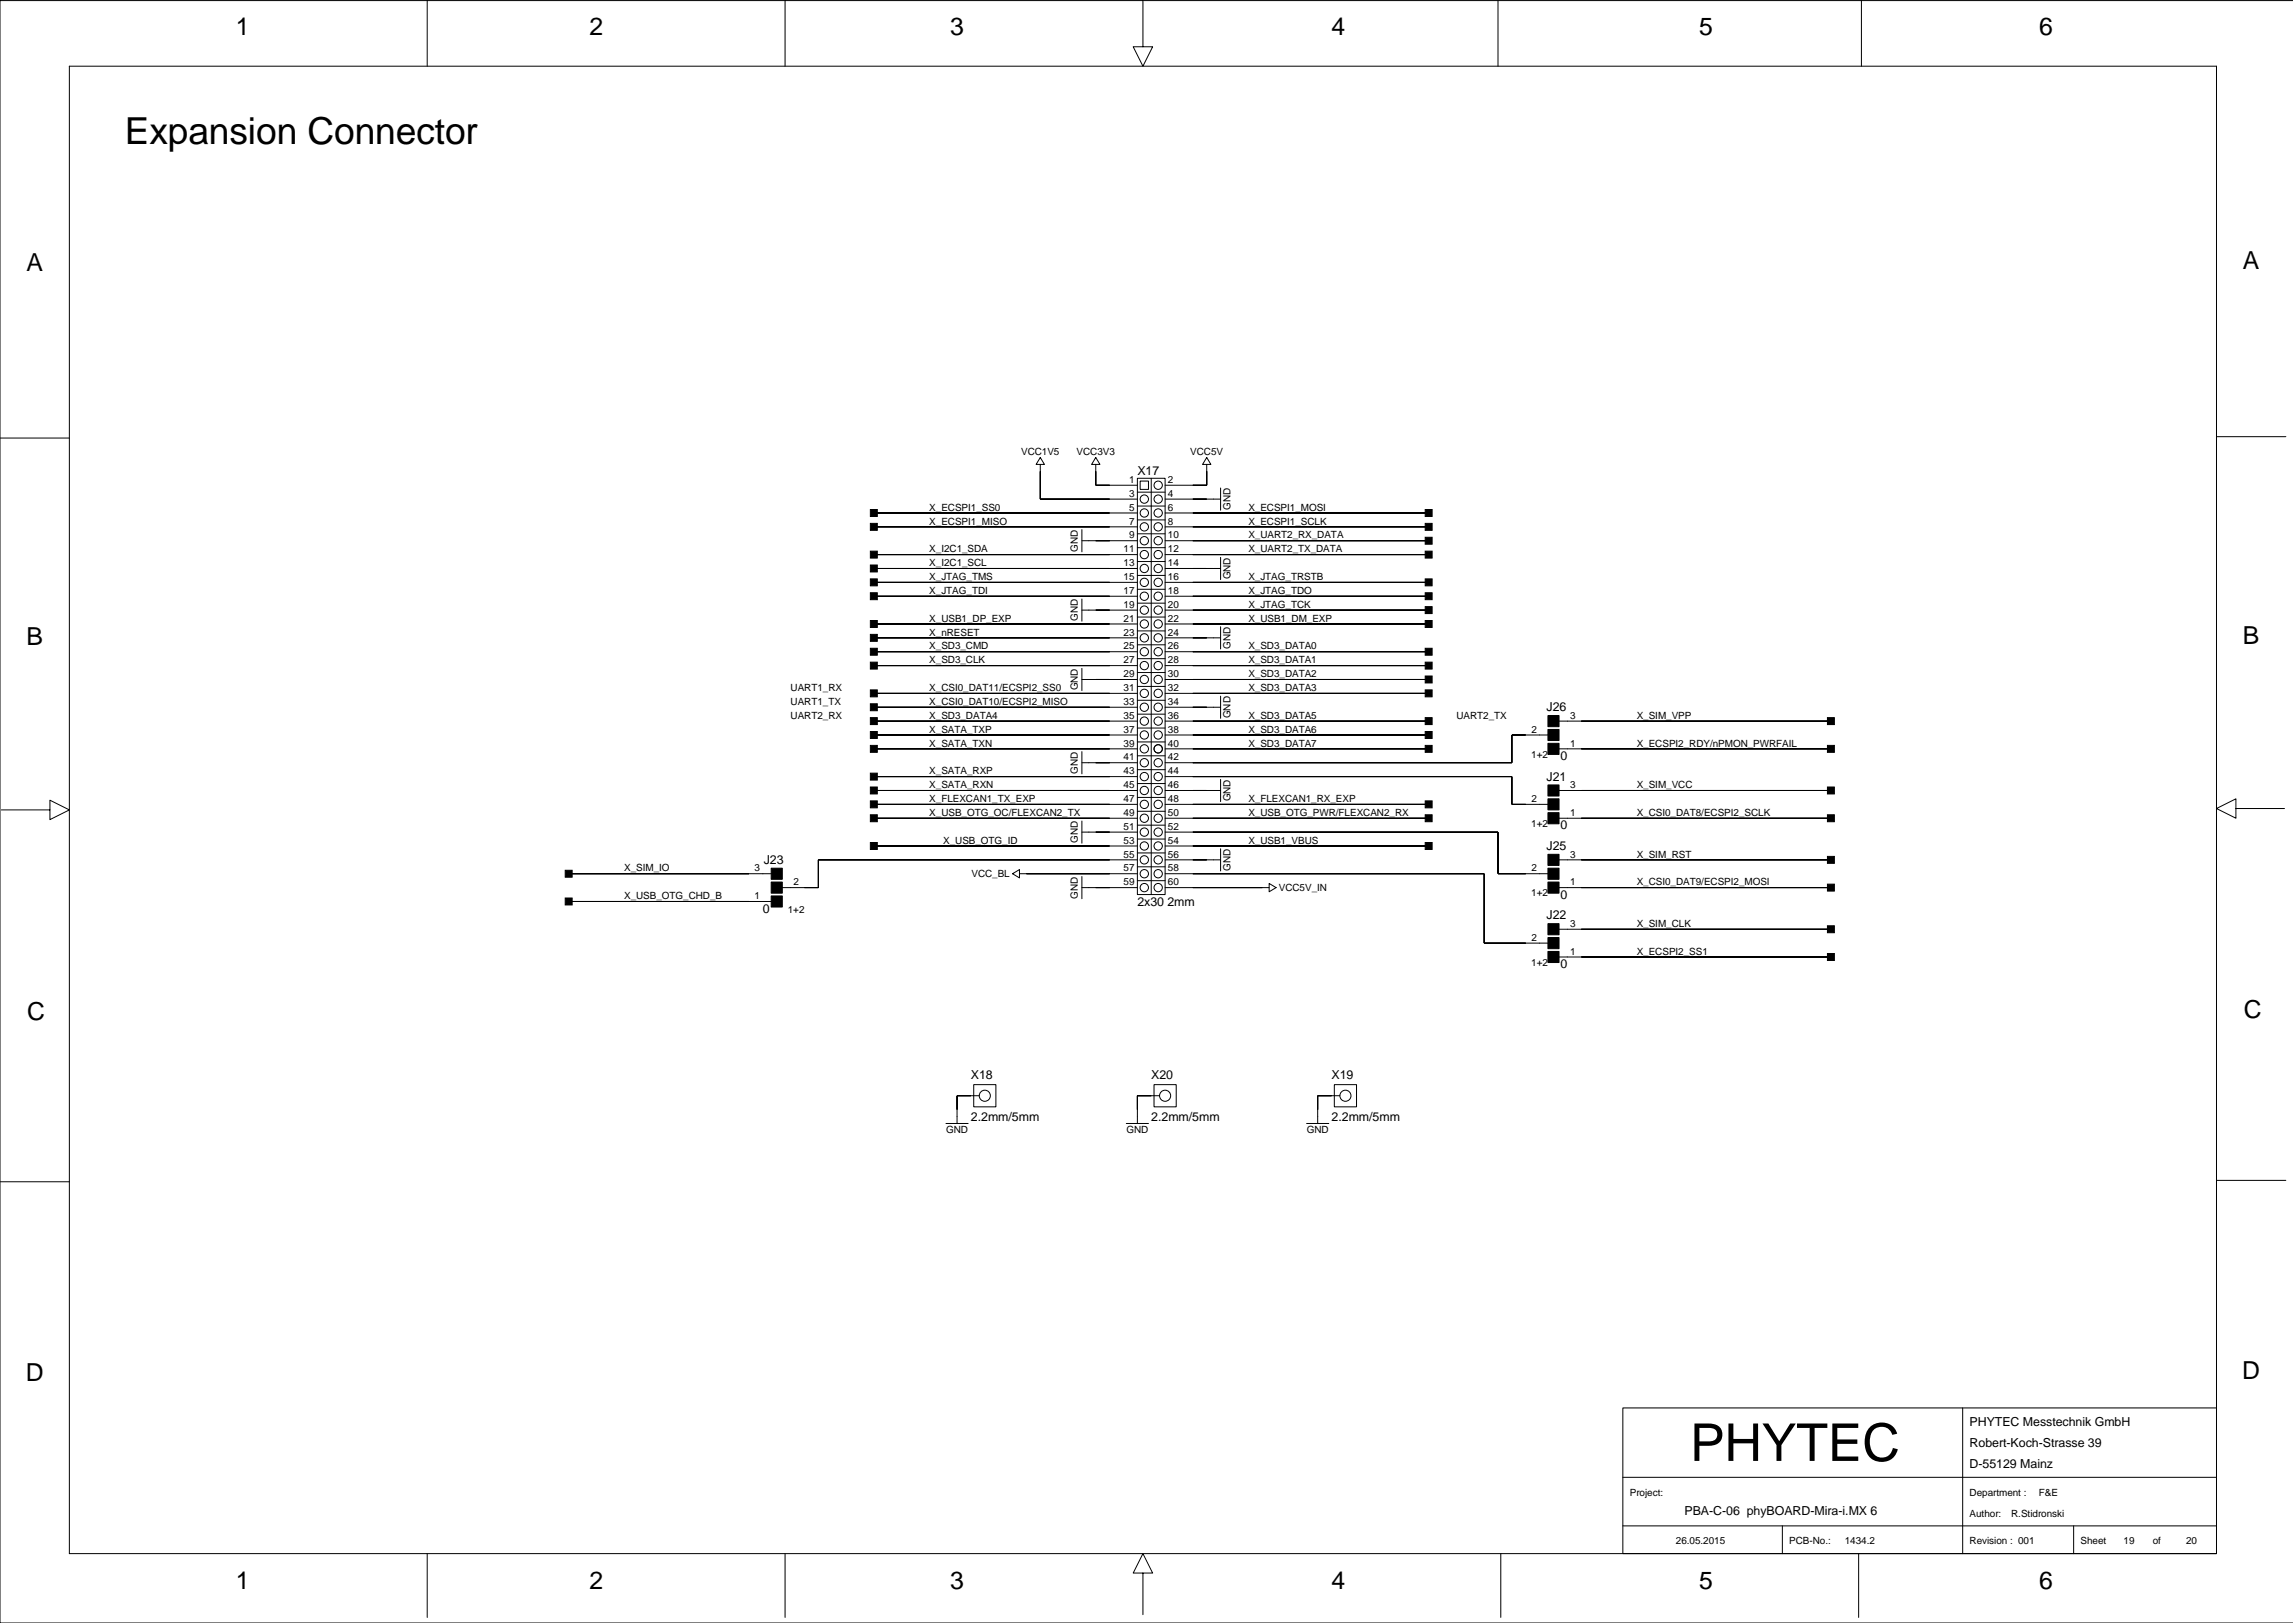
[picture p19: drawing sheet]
<svg xmlns="http://www.w3.org/2000/svg" width="420mm" height="297mm" viewBox="0 0 420 297" stroke-linecap="round" stroke-linejoin="round" font-family="sans-serif">
<defs><g id="words">
<text font-size="9.5" x="309.4" y="267.4">PHYTEC</text>
<text font-size="6.8" x="22.9" y="26.3">Expansion Connector</text>
<g font-size="4.5">
<text x="43.2" y="6.4">1</text>
<text x="107.9" y="6.4">2</text>
<text x="174" y="6.4">3</text>
<text x="243.8" y="6.4">4</text>
<text x="311.1" y="6.4">5</text>
<text x="373.3" y="6.4">6</text>
<text x="4.8" y="49.5">A</text>
<text x="410.6" y="49.3">A</text>
<text x="4.8" y="118.1">B</text>
<text x="410.6" y="117.8">B</text>
<text x="5" y="186.7">C</text>
<text x="410.8" y="186.4">C</text>
<text x="4.7" y="252.7">D</text>
<text x="410.5" y="252.4">D</text>
<text x="43.2" y="290.8">1</text>
<text x="107.9" y="290.8">2</text>
<text x="174" y="290.8">3</text>
<text x="243.8" y="290.8">4</text>
<text x="311.1" y="290.8">5</text>
<text x="373.3" y="290.8">6</text>
</g>
<g font-size="2.3">
<text x="208.2" y="87">X17</text>
<text x="283.1" y="130.2">J26</text>
<text x="283.1" y="142.9">J21</text>
<text x="285.7" y="139.1">0</text>
<text x="283.1" y="155.6">J25</text>
<text x="285.7" y="151.8">0</text>
<text x="139.8" y="158.1">J23</text>
<text x="139.7" y="167">0</text>
<text x="208.2" y="165.7">2x30 2mm</text>
<text x="285.7" y="164.5">0</text>
<text x="283.1" y="168.3">J22</text>
<text x="285.7" y="177.2">0</text>
<text x="177.8" y="197.5">X18</text>
<text x="210.8" y="197.5">X20</text>
<text x="243.8" y="197.5">X19</text>
<text x="177.8" y="205.1">2.2mm/5mm</text>
<text x="210.8" y="205.1">2.2mm/5mm</text>
<text x="243.8" y="205.1">2.2mm/5mm</text>
<text x="360.6" y="261">PHYTEC Messtechnik GmbH</text>
<text x="360.6" y="268.6">D-55129 Mainz</text>
<text x="360.6" y="264.8">Robert-Koch-Strasse 39</text>
<text x="308.4" y="277.2">PBA-C-06 phyBOARD-Mira-i.MX 6</text>
</g>
<g font-size="1.8">
<text x="186.9" y="83.3">VCC1V5</text>
<text x="197.1" y="83.3">VCC3V3</text>
<text x="217.9" y="83.3">VCC5V</text>
<text x="206.7" y="88.4">1</text>
<text x="213.8" y="88.4">2</text>
<text x="170.1" y="93.5">X_ECSPI1_SS0</text>
<text x="206.7" y="93.5">5</text>
<text x="206.7" y="90.9">3</text>
<text x="213.8" y="93.5">6</text>
<text x="213.8" y="90.9">4</text>
<text x="225.3" y="93.3" transform="rotate(-90 225.3 93.3)">GND</text>
<text x="228.5" y="93.5">X_ECSPI1_MOSI</text>
<text x="170.1" y="101.1">X_I2C1_SDA</text>
<text x="170.1" y="96">X_ECSPI1_MISO</text>
<text x="197.3" y="101" transform="rotate(-90 197.3 101)">GND</text>
<text x="205.7" y="101.1">11</text>
<text x="206.7" y="98.6">9</text>
<text x="206.7" y="96">7</text>
<text x="213.8" y="101.1">12</text>
<text x="213.8" y="98.6">10</text>
<text x="213.8" y="96">8</text>
<text x="228.5" y="101.1">X_UART2_TX_DATA</text>
<text x="228.5" y="98.6">X_UART2_RX_DATA</text>
<text x="228.5" y="96">X_ECSPI1_SCLK</text>
<text x="170.1" y="103.6">X_I2C1_SCL</text>
<text x="170.1" y="106.2">X_JTAG_TMS</text>
<text x="205.7" y="106.2">15</text>
<text x="205.7" y="103.6">13</text>
<text x="213.8" y="106.2">16</text>
<text x="213.8" y="103.6">14</text>
<text x="225.3" y="106" transform="rotate(-90 225.3 106)">GND</text>
<text x="228.5" y="106.2">X_JTAG_TRSTB</text>
<text x="170.1" y="113.8">X_USB1_DP_EXP</text>
<text x="170.1" y="108.7">X_JTAG_TDI</text>
<text x="197.3" y="113.7" transform="rotate(-90 197.3 113.7)">GND</text>
<text x="205.7" y="113.8">21</text>
<text x="205.7" y="111.2">19</text>
<text x="205.7" y="108.7">17</text>
<text x="213.8" y="113.8">22</text>
<text x="213.8" y="111.2">20</text>
<text x="213.8" y="108.7">18</text>
<text x="228.5" y="113.8">X_USB1_DM_EXP</text>
<text x="228.5" y="108.7">X_JTAG_TDO</text>
<text x="228.5" y="111.2">X_JTAG_TCK</text>
<text x="170.1" y="118.9">X_SD3_CMD</text>
<text x="170.1" y="116.3">X_nRESET</text>
<text x="205.7" y="118.9">25</text>
<text x="205.7" y="116.3">23</text>
<text x="213.8" y="118.9">26</text>
<text x="213.8" y="116.3">24</text>
<text x="225.3" y="118.7" transform="rotate(-90 225.3 118.7)">GND</text>
<text x="228.5" y="118.9">X_SD3_DATA0</text>
<text x="170.1" y="121.4">X_SD3_CLK</text>
<text x="205.7" y="123.9">29</text>
<text x="205.7" y="121.4">27</text>
<text x="213.8" y="123.9">30</text>
<text x="213.8" y="121.4">28</text>
<text x="228.5" y="123.9">X_SD3_DATA2</text>
<text x="228.5" y="121.4">X_SD3_DATA1</text>
<text x="144.7" y="126.5">UART1_RX</text>
<text x="144.7" y="129">UART1_TX</text>
<text x="144.7" y="131.6">UART2_RX</text>
<text x="170.1" y="126.5">X_CSI0_DAT11/ECSPI2_SS0</text>
<text x="170.1" y="129">X_CSI0_DAT10/ECSPI2_MISO</text>
<text x="170.1" y="131.6">X_SD3_DATA4</text>
<text x="197.3" y="126.4" transform="rotate(-90 197.3 126.4)">GND</text>
<text x="205.7" y="131.6">35</text>
<text x="205.7" y="129">33</text>
<text x="205.7" y="126.5">31</text>
<text x="213.8" y="131.6">36</text>
<text x="213.8" y="129">34</text>
<text x="213.8" y="126.5">32</text>
<text x="225.3" y="131.4" transform="rotate(-90 225.3 131.4)">GND</text>
<text x="228.5" y="126.5">X_SD3_DATA3</text>
<text x="228.5" y="131.6">X_SD3_DATA5</text>
<text x="266.6" y="131.6">UART2_TX</text>
<text x="287.5" y="131.6">3</text>
<text x="299.7" y="131.6">X_SIM_VPP</text>
<text x="170.1" y="134.1">X_SATA_TXP</text>
<text x="170.1" y="136.6">X_SATA_TXN</text>
<text x="205.7" y="136.6">39</text>
<text x="205.7" y="134.1">37</text>
<text x="213.8" y="136.6">40</text>
<text x="213.8" y="134.1">38</text>
<text x="228.5" y="136.6">X_SD3_DATA7</text>
<text x="228.5" y="134.1">X_SD3_DATA6</text>
<text x="280.4" y="134.1">2</text>
<text x="287.5" y="136.6">1</text>
<text x="299.7" y="136.6">X_ECSPI2_RDY/nPMON_PWRFAIL</text>
<text x="170.1" y="141.7">X_SATA_RXP</text>
<text x="197.3" y="141.6" transform="rotate(-90 197.3 141.6)">GND</text>
<text x="205.7" y="141.7">43</text>
<text x="205.7" y="139.2">41</text>
<text x="213.8" y="141.7">44</text>
<text x="213.8" y="139.2">42</text>
<text x="280.4" y="138.7">1+2</text>
<text x="170.1" y="149.3">X_USB_OTG_OC/FLEXCAN2_TX</text>
<text x="170.1" y="144.3">X_SATA_RXN</text>
<text x="170.1" y="146.8">X_FLEXCAN1_TX_EXP</text>
<text x="205.7" y="149.3">49</text>
<text x="205.7" y="146.8">47</text>
<text x="205.7" y="144.3">45</text>
<text x="213.8" y="149.3">50</text>
<text x="213.8" y="146.8">48</text>
<text x="213.8" y="144.3">46</text>
<text x="225.3" y="146.7" transform="rotate(-90 225.3 146.7)">GND</text>
<text x="228.5" y="149.3">X_USB_OTG_PWR/FLEXCAN2_RX</text>
<text x="228.5" y="146.8">X_FLEXCAN1_RX_EXP</text>
<text x="280.4" y="146.8">2</text>
<text x="287.5" y="144.3">3</text>
<text x="287.5" y="149.3">1</text>
<text x="299.7" y="149.3">X_CSI0_DAT8/ECSPI2_SCLK</text>
<text x="299.7" y="144.3">X_SIM_VCC</text>
<text x="172.7" y="154.4">X_USB_OTG_ID</text>
<text x="197.3" y="154.3" transform="rotate(-90 197.3 154.3)">GND</text>
<text x="205.7" y="154.4">53</text>
<text x="205.7" y="151.9">51</text>
<text x="213.8" y="154.4">54</text>
<text x="213.8" y="151.9">52</text>
<text x="228.5" y="154.4">X_USB1_VBUS</text>
<text x="280.4" y="151.4">1+2</text>
<text x="114.3" y="159.5">X_SIM_IO</text>
<text x="138.2" y="159.5">3</text>
<text x="177.9" y="160.5">VCC_BL</text>
<text x="205.7" y="159.5">57</text>
<text x="205.7" y="157">55</text>
<text x="213.8" y="159.5">58</text>
<text x="213.8" y="157">56</text>
<text x="225.3" y="159.4" transform="rotate(-90 225.3 159.4)">GND</text>
<text x="280.4" y="159.5">2</text>
<text x="287.5" y="157">3</text>
<text x="299.7" y="157">X_SIM_RST</text>
<text x="114.3" y="164.6">X_USB_OTG_CHD_B</text>
<text x="138.2" y="164.6">1</text>
<text x="144.2" y="167.1">1+2</text>
<text x="145.3" y="162">2</text>
<text x="197.3" y="164.5" transform="rotate(-90 197.3 164.5)">GND</text>
<text x="205.7" y="162">59</text>
<text x="213.8" y="162">60</text>
<text x="234.1" y="163">VCC5V_IN</text>
<text x="280.4" y="164.1">1+2</text>
<text x="287.5" y="162">1</text>
<text x="299.7" y="162">X_CSI0_DAT9/ECSPI2_MOSI</text>
<text x="280.4" y="172.2">2</text>
<text x="287.5" y="169.7">3</text>
<text x="299.7" y="169.7">X_SIM_CLK</text>
<text x="280.4" y="176.8">1+2</text>
<text x="287.5" y="174.7">1</text>
<text x="299.7" y="174.7">X_ECSPI2_SS1</text>
<text x="173.2" y="207.4">GND</text>
<text x="206.2" y="207.4">GND</text>
<text x="239.2" y="207.4">GND</text>
<text x="298.4" y="273.8">Project:</text>
<text x="360.6" y="273.8">Department :</text>
<text x="373.3" y="273.8">F&amp;E</text>
<text x="360.6" y="277.6">Author:</text>
<text x="368.2" y="277.6">R.Stidronski</text>
<text x="306.8" y="282.7">26.05.2015</text>
<text x="327.6" y="282.7">PCB-No.:</text>
<text x="337.7" y="282.7">1434.2</text>
<text x="360.6" y="282.7">Revision : 001</text>
<text x="380.9" y="282.7">Sheet</text>
<text x="388.8" y="282.7">19</text>
<text x="394.1" y="282.7">of</text>
<text x="400.2" y="282.7">20</text>
</g>
</g></defs>
<g fill="none" stroke="#000" stroke-width=".18">
<path d="M78.2 -.1v12.2M143.7 -.1v12.2M209.2 -.1v8.7h1.8l-1.8 3.5-1.7-3.5h1.7M274.3 -.1v12.2M340.8 -.1v12.2M419.9 .1h-419.9v296.9h419.9M405.8 79.9h12.7M0 80.2h12.7M160 93.9h48.2M160 96.4h48.2M190.5 83.7l.7 1.3h-1.5zM190.5 85v6.3h17.7"/>
<path d="M198.1 99h10.1M198.1 96.9v4.1M200.6 83.7l.8 1.3h-1.5zM200.6 85v3.8h7.6M208.2 87.5h5.1v76.2h-5.1zM208.2 92.6h5.1M208.2 97.7h5.1M208.2 90.1h5.1M208.2 95.2h5.1M208.7 88h1.6v1.6h-1.6zM210.8 87.5v76.2M213.3 91.3h10.2"/>
<path d="M213.3 93.9h48.3M213.3 96.4h48.3M213.3 99h48.3M220.9 83.7l.8 1.3h-1.5zM220.9 85v3.8h-7.6M223.5 89.3v4.1M160 101.5h48.2M160 104h48.2M160 106.6h48.2M160 109.1h48.2M160 114.2h48.2M160 116.7h48.2"/>
<path d="M160 119.3h48.2M198.1 111.7h10.1M198.1 109.6v4.1M208.2 100.2h5.1M208.2 102.8h5.1M208.2 105.3h5.1M208.2 107.9h5.1M208.2 110.4h5.1M208.2 112.9h5.1M208.2 115.5h5.1M208.2 118h5.1M213.3 101.5h48.3"/>
<path d="M213.3 104h10.2M213.3 106.6h48.3M213.3 109.1h48.3M213.3 111.7h48.3M213.3 114.2h48.3M213.3 116.7h10.2M213.3 119.3h48.3M223.5 102v4.1M223.5 114.7v4.1M160 121.8h48.2M160 126.9h48.2M160 129.4h48.2"/>
<path d="M160 132h48.2M160 134.5h48.2M160 137.1h48.2M198.1 124.4h10.1M198.1 139.6h10.1M198.1 122.3v4.1M198.1 137.6v4M208.2 138.3h5.1M208.2 128.2h5.1M208.2 120.5h5.1M208.2 123.1h5.1M208.2 125.6h5.1"/>
<path d="M208.2 130.7h5.1M208.2 133.2h5.1M208.2 135.8h5.1M213.3 121.8h48.3M213.3 124.4h48.3M213.3 126.9h48.3M213.3 129.4h10.2M213.3 132h48.3M213.3 134.5h48.3M213.3 137.1h48.3M223.5 127.4v4.1M283.4 134.5h-6.6v5.1h-63.5"/>
<path d="M285.4 132h49.8M285.4 137.1h49.8M.3 148.2h8.8v-1.7l3.6 1.7-3.6 1.8v-1.8M104.1 159.9h37.1M160 142.1h48.2M160 144.7h48.2M160 147.2h48.2M160 149.8h48.2M160 154.8h48.2M185.4 159.9l1.2-.8v1.6zM186.6 159.9h21.6M198.1 152.3h10.1"/>
<path d="M198.1 150.3v4M208.2 157.4h-58.4v5h-6.6M208.2 140.9h5.1M208.2 143.4h5.1M208.2 145.9h5.1M208.2 153.6h5.1M208.2 156.1h5.1M208.2 148.5h5.1M208.2 151h5.1M208.2 158.6h5.1M213.3 152.3h61v7.6h9.1M213.3 142.1h63.5v5.1h6.6"/>
<path d="M213.3 144.7h10.2M213.3 147.2h48.3M213.3 149.8h48.3M213.3 154.8h48.3M213.3 157.4h10.2M213.3 159.9h58.4v12.7h11.7M223.5 142.6v4.1M223.5 155.3v4.1M285.4 144.7h49.8M285.4 149.8h49.8M285.4 157.4h49.8M409.4 148v1.8l-3.6-1.8 3.6-1.8v1.8h8.8"/>
<path d="M104.1 165h37.1M198.1 162.4h10.1M198.1 160.4v4.1M208.2 161.2h5.1M213.3 162.4h19.1M232.4 161.7l1.2 .7-1.2 .8zM285.4 162.4h49.8M285.4 170.1h49.8M285.4 175.1h49.8M178.3 198.5h4v4.1h-4zM211.3 198.5h4v4.1h-4zM244.3 198.5h4.1v4.1h-4.1z"/>
<path d="M0 216.3h12.7M173.2 205.6h4.1M179.3 200.5h-4.1v5.1M206.2 205.6h4.1M212.3 200.5h-4.1v5.1M239.2 205.6h4.1M245.3 200.5h-4.1v5.1M405.8 216h12.7M297.1 257.7h108.7v26.6h-108.7zM359.3 257.7v26.6M297.1 279.3h108.7M297.1 270.4h108.7"/>
<path d="M326.3 279.3v5M379.6 279.3v5M78.2 284.3v11.7M143.7 284.3v11.7M209.2 287.9h1.8l-1.8-3.6-1.7 3.6h1.7v7.6M274.8 284.3v11.7M340.3 284.3v11.7M405.8 284.1v-272h-393.1v272.2h393.1"/>
<circle cx="209.5" cy="96.4" r=".76"/>
<circle cx="209.5" cy="99" r=".76"/>
<circle cx="209.5" cy="91.3" r=".76"/>
<circle cx="209.5" cy="93.9" r=".76"/>
<circle cx="212" cy="96.4" r=".76"/>
<circle cx="212" cy="88.8" r=".76"/>
<circle cx="212" cy="99" r=".76"/>
<circle cx="212" cy="91.3" r=".76"/>
<circle cx="212" cy="93.9" r=".76"/>
<circle cx="209.5" cy="106.6" r=".76"/>
<circle cx="209.5" cy="111.7" r=".76"/>
<circle cx="209.5" cy="116.7" r=".76"/>
<circle cx="209.5" cy="119.3" r=".76"/>
<circle cx="209.5" cy="104" r=".76"/>
<circle cx="209.5" cy="109.1" r=".76"/>
<circle cx="209.5" cy="101.5" r=".76"/>
<circle cx="209.5" cy="114.2" r=".76"/>
<circle cx="212" cy="106.6" r=".76"/>
<circle cx="212" cy="111.7" r=".76"/>
<circle cx="212" cy="116.7" r=".76"/>
<circle cx="212" cy="119.3" r=".76"/>
<circle cx="212" cy="104" r=".76"/>
<circle cx="212" cy="109.1" r=".76"/>
<circle cx="212" cy="101.5" r=".76"/>
<circle cx="212" cy="114.2" r=".76"/>
<circle cx="209.5" cy="134.5" r=".76"/>
<circle cx="209.5" cy="124.4" r=".76"/>
<circle cx="209.5" cy="139.6" r=".76"/>
<circle cx="209.5" cy="126.9" r=".76"/>
<circle cx="209.5" cy="132" r=".76"/>
<circle cx="209.5" cy="129.4" r=".76"/>
<circle cx="209.5" cy="121.8" r=".76"/>
<circle cx="209.5" cy="137.1" r=".76"/>
<circle cx="212" cy="134.5" r=".76"/>
<circle cx="212" cy="124.4" r=".76"/>
<circle cx="212" cy="132" r=".76"/>
<circle cx="212" cy="126.9" r=".76"/>
<circle cx="212" cy="139.6" r=".76"/>
<circle cx="212" cy="129.4" r=".76"/>
<circle cx="212" cy="137.1" r=".76"/>
<circle cx="212" cy="121.8" r=".76"/>
<circle cx="209.5" cy="142.1" r=".76"/>
<circle cx="209.5" cy="159.9" r=".76"/>
<circle cx="209.5" cy="152.3" r=".76"/>
<circle cx="209.5" cy="147.2" r=".76"/>
<circle cx="209.5" cy="154.8" r=".76"/>
<circle cx="209.5" cy="157.4" r=".76"/>
<circle cx="209.5" cy="149.8" r=".76"/>
<circle cx="209.5" cy="144.7" r=".76"/>
<circle cx="212" cy="142.1" r=".76"/>
<circle cx="212" cy="159.9" r=".76"/>
<circle cx="212" cy="152.3" r=".76"/>
<circle cx="212" cy="147.2" r=".76"/>
<circle cx="212" cy="154.8" r=".76"/>
<circle cx="212" cy="149.8" r=".76"/>
<circle cx="212" cy="144.7" r=".76"/>
<circle cx="212" cy="157.4" r=".76"/>
<circle cx="209.5" cy="162.4" r=".76"/>
<circle cx="212" cy="162.4" r=".76"/>
<circle cx="180.3" cy="200.5" r="1.02"/>
<circle cx="213.3" cy="200.5" r="1.02"/>
<circle cx="246.3" cy="200.5" r="1.02"/>
</g>
<g fill="#000" stroke="#000" stroke-width=".18">
<path d="M159.3 93.3h1.3v1.2h-1.3z" fill-rule="evenodd"/>
<path d="M159.3 95.8h1.3v1.3h-1.3z" fill-rule="evenodd"/>
<path d="M190.5 86.3v5z" fill-rule="evenodd"/>
<path d="M200.6 86.3v2.5z" fill-rule="evenodd"/>
<path d="M200.6 88.8h2.6z" fill-rule="evenodd"/>
<path d="M200.6 99h2.6z" fill-rule="evenodd"/>
<path d="M160 93.9h43.2z" fill-rule="evenodd"/>
<path d="M160 96.4h43.2z" fill-rule="evenodd"/>
<path d="M190.5 91.3h12.7z" fill-rule="evenodd"/>
<path d="M220.9 86.3v2.5z" fill-rule="evenodd"/>
<path d="M218.4 88.8h2.5z" fill-rule="evenodd"/>
<path d="M218.4 91.3h2.5z" fill-rule="evenodd"/>
<path d="M260.9 98.3h1.3v1.3h-1.3z" fill-rule="evenodd"/>
<path d="M260.9 93.3h1.3v1.2h-1.3z" fill-rule="evenodd"/>
<path d="M260.9 95.8h1.3v1.3h-1.3z" fill-rule="evenodd"/>
<path d="M218.4 99h43.2z" fill-rule="evenodd"/>
<path d="M218.4 93.9h43.2z" fill-rule="evenodd"/>
<path d="M218.4 96.4h43.2z" fill-rule="evenodd"/>
<path d="M159.3 118.6h1.3v1.3h-1.3z" fill-rule="evenodd"/>
<path d="M159.3 103.4h1.3v1.3h-1.3z" fill-rule="evenodd"/>
<path d="M159.3 100.9h1.3v1.2h-1.3z" fill-rule="evenodd"/>
<path d="M159.3 113.6h1.3v1.2h-1.3z" fill-rule="evenodd"/>
<path d="M159.3 116.1h1.3v1.3h-1.3z" fill-rule="evenodd"/>
<path d="M159.3 105.9h1.3v1.3h-1.3z" fill-rule="evenodd"/>
<path d="M159.3 108.5h1.3v1.3h-1.3z" fill-rule="evenodd"/>
<path d="M200.6 111.7h2.6z" fill-rule="evenodd"/>
<path d="M160 119.3h43.2z" fill-rule="evenodd"/>
<path d="M160 104h43.2z" fill-rule="evenodd"/>
<path d="M160 101.5h43.2z" fill-rule="evenodd"/>
<path d="M160 114.2h43.2z" fill-rule="evenodd"/>
<path d="M160 116.7h43.2z" fill-rule="evenodd"/>
<path d="M160 106.6h43.2z" fill-rule="evenodd"/>
<path d="M160 109.1h43.2z" fill-rule="evenodd"/>
<path d="M218.4 104h2.5z" fill-rule="evenodd"/>
<path d="M218.4 116.7h2.5z" fill-rule="evenodd"/>
<path d="M260.9 100.9h1.3v1.2h-1.3z" fill-rule="evenodd"/>
<path d="M260.9 118.6h1.3v1.3h-1.3z" fill-rule="evenodd"/>
<path d="M260.9 113.6h1.3v1.2h-1.3z" fill-rule="evenodd"/>
<path d="M260.9 108.5h1.3v1.3h-1.3z" fill-rule="evenodd"/>
<path d="M260.9 111h1.3v1.3h-1.3z" fill-rule="evenodd"/>
<path d="M260.9 105.9h1.3v1.3h-1.3z" fill-rule="evenodd"/>
<path d="M218.4 101.5h43.2z" fill-rule="evenodd"/>
<path d="M218.4 119.3h43.2z" fill-rule="evenodd"/>
<path d="M218.4 114.2h43.2z" fill-rule="evenodd"/>
<path d="M218.4 109.1h43.2z" fill-rule="evenodd"/>
<path d="M218.4 111.7h43.2z" fill-rule="evenodd"/>
<path d="M218.4 106.6h43.2z" fill-rule="evenodd"/>
<path d="M159.3 121.2h1.3v1.3h-1.3z" fill-rule="evenodd"/>
<path d="M159.3 133.9h1.3v1.3h-1.3z" fill-rule="evenodd"/>
<path d="M159.3 126.3h1.3v1.2h-1.3z" fill-rule="evenodd"/>
<path d="M159.3 128.8h1.3v1.3h-1.3z" fill-rule="evenodd"/>
<path d="M159.3 131.3h1.3v1.3h-1.3z" fill-rule="evenodd"/>
<path d="M159.3 136.4h1.3v1.3h-1.3z" fill-rule="evenodd"/>
<path d="M200.6 124.4h2.6z" fill-rule="evenodd"/>
<path d="M200.6 139.6h2.6z" fill-rule="evenodd"/>
<path d="M160 121.8h43.2z" fill-rule="evenodd"/>
<path d="M160 134.5h43.2z" fill-rule="evenodd"/>
<path d="M160 126.9h43.2z" fill-rule="evenodd"/>
<path d="M160 129.4h43.2z" fill-rule="evenodd"/>
<path d="M160 132h43.2z" fill-rule="evenodd"/>
<path d="M160 137.1h43.2z" fill-rule="evenodd"/>
<path d="M218.4 129.4h2.5z" fill-rule="evenodd"/>
<path d="M260.9 123.7h1.3v1.3h-1.3z" fill-rule="evenodd"/>
<path d="M260.9 126.3h1.3v1.2h-1.3z" fill-rule="evenodd"/>
<path d="M260.9 121.2h1.3v1.3h-1.3z" fill-rule="evenodd"/>
<path d="M260.9 136.4h1.3v1.3h-1.3z" fill-rule="evenodd"/>
<path d="M260.9 131.3h1.3v1.3h-1.3z" fill-rule="evenodd"/>
<path d="M260.9 133.9h1.3v1.3h-1.3z" fill-rule="evenodd"/>
<path d="M218.4 124.4h43.2z" fill-rule="evenodd"/>
<path d="M218.4 126.9h43.2z" fill-rule="evenodd"/>
<path d="M218.4 121.8h43.2z" fill-rule="evenodd"/>
<path d="M218.4 137.1h43.2z" fill-rule="evenodd"/>
<path d="M218.4 132h43.2z" fill-rule="evenodd"/>
<path d="M218.4 134.5h43.2z" fill-rule="evenodd"/>
<path d="M276.8 134.5v5.1z" fill-rule="evenodd"/>
<path d="M218.4 139.6h58.4z" fill-rule="evenodd"/>
<path d="M276.8 134.5h2.5z" fill-rule="evenodd"/>
<path d="M283.4 133.5h2v2h-2z" fill-rule="evenodd"/>
<path d="M283.4 136h2v2.1h-2z" fill-rule="evenodd"/>
<path d="M283.4 131h2v2h-2z" fill-rule="evenodd"/>
<path d="M334.6 136.4h1.2v1.3h-1.2z" fill-rule="evenodd"/>
<path d="M334.6 131.3h1.2v1.3h-1.2z" fill-rule="evenodd"/>
<path d="M289.5 137.1h45.7z" fill-rule="evenodd"/>
<path d="M289.5 132h45.7z" fill-rule="evenodd"/>
<path d="M104.1 159.9h33z" fill-rule="evenodd"/>
<path d="M149.8 157.4v5z" fill-rule="evenodd"/>
<path d="M159.3 149.1h1.3v1.3h-1.3z" fill-rule="evenodd"/>
<path d="M159.3 144h1.3v1.3h-1.3z" fill-rule="evenodd"/>
<path d="M159.3 141.5h1.3v1.3h-1.3z" fill-rule="evenodd"/>
<path d="M159.3 146.6h1.3v1.2h-1.3z" fill-rule="evenodd"/>
<path d="M159.3 154.2h1.3v1.3h-1.3z" fill-rule="evenodd"/>
<path d="M200.6 152.3h2.6z" fill-rule="evenodd"/>
<path d="M160 149.8h43.2z" fill-rule="evenodd"/>
<path d="M149.8 157.4h53.4z" fill-rule="evenodd"/>
<path d="M187.9 159.9h15.3z" fill-rule="evenodd"/>
<path d="M160 144.7h43.2z" fill-rule="evenodd"/>
<path d="M160 142.1h43.2z" fill-rule="evenodd"/>
<path d="M160 147.2h43.2z" fill-rule="evenodd"/>
<path d="M160 154.8h43.2z" fill-rule="evenodd"/>
<path d="M218.4 144.7h2.5z" fill-rule="evenodd"/>
<path d="M218.4 157.4h2.5z" fill-rule="evenodd"/>
<path d="M260.9 154.2h1.3v1.3h-1.3z" fill-rule="evenodd"/>
<path d="M260.9 149.1h1.3v1.3h-1.3z" fill-rule="evenodd"/>
<path d="M260.9 146.6h1.3v1.2h-1.3z" fill-rule="evenodd"/>
<path d="M218.4 154.8h43.2z" fill-rule="evenodd"/>
<path d="M218.4 149.8h43.2z" fill-rule="evenodd"/>
<path d="M218.4 147.2h43.2z" fill-rule="evenodd"/>
<path d="M271.7 159.9v12.7z" fill-rule="evenodd"/>
<path d="M218.4 159.9h53.3z" fill-rule="evenodd"/>
<path d="M274.3 152.3v7.6z" fill-rule="evenodd"/>
<path d="M218.4 152.3h55.9z" fill-rule="evenodd"/>
<path d="M276.8 142.1v5.1z" fill-rule="evenodd"/>
<path d="M218.4 142.1h58.4z" fill-rule="evenodd"/>
<path d="M274.3 159.9h5z" fill-rule="evenodd"/>
<path d="M276.8 147.2h2.5z" fill-rule="evenodd"/>
<path d="M283.4 156.4h2v2h-2z" fill-rule="evenodd"/>
<path d="M283.4 146.2h2v2h-2z" fill-rule="evenodd"/>
<path d="M283.4 148.7h2v2.1h-2z" fill-rule="evenodd"/>
<path d="M283.4 143.7h2v2h-2z" fill-rule="evenodd"/>
<path d="M334.6 156.7h1.2v1.3h-1.2z" fill-rule="evenodd"/>
<path d="M334.6 149.1h1.2v1.3h-1.2z" fill-rule="evenodd"/>
<path d="M334.6 144h1.2v1.3h-1.2z" fill-rule="evenodd"/>
<path d="M289.5 157.4h45.7z" fill-rule="evenodd"/>
<path d="M289.5 149.8h45.7z" fill-rule="evenodd"/>
<path d="M289.5 144.7h45.7z" fill-rule="evenodd"/>
<path d="M103.5 164.4h1.3v1.2h-1.3z" fill-rule="evenodd"/>
<path d="M103.5 159.3h1.3v1.2h-1.3z" fill-rule="evenodd"/>
<path d="M104.1 165h33z" fill-rule="evenodd"/>
<path d="M141.2 161.4h2v2.1h-2z" fill-rule="evenodd"/>
<path d="M141.2 164h2v2h-2z" fill-rule="evenodd"/>
<path d="M141.2 158.9h2v2h-2z" fill-rule="evenodd"/>
<path d="M147.3 162.4h2.5z" fill-rule="evenodd"/>
<path d="M200.6 162.4h2.6z" fill-rule="evenodd"/>
<path d="M218.4 162.4h12.7z" fill-rule="evenodd"/>
<path d="M271.7 172.6h7.6z" fill-rule="evenodd"/>
<path d="M283.4 158.9h2v2h-2z" fill-rule="evenodd"/>
<path d="M283.4 161.4h2v2.1h-2z" fill-rule="evenodd"/>
<path d="M283.4 171.6h2v2h-2z" fill-rule="evenodd"/>
<path d="M283.4 174.1h2v2.1h-2z" fill-rule="evenodd"/>
<path d="M283.4 169.1h2v2h-2z" fill-rule="evenodd"/>
<path d="M334.6 161.8h1.2v1.3h-1.2z" fill-rule="evenodd"/>
<path d="M334.6 169.4h1.2v1.3h-1.2z" fill-rule="evenodd"/>
<path d="M334.6 174.5h1.2v1.3h-1.2z" fill-rule="evenodd"/>
<path d="M289.5 162.4h45.7z" fill-rule="evenodd"/>
<path d="M289.5 170.1h45.7z" fill-rule="evenodd"/>
<path d="M289.5 175.1h45.7z" fill-rule="evenodd"/>
<path d="M175.2 200.5v2.6z" fill-rule="evenodd"/>
<path d="M175.2 200.5h2.6z" fill-rule="evenodd"/>
<path d="M208.2 200.5v2.6z" fill-rule="evenodd"/>
<path d="M208.2 200.5h2.6z" fill-rule="evenodd"/>
<path d="M241.2 200.5v2.6z" fill-rule="evenodd"/>
<path d="M241.2 200.5h2.6z" fill-rule="evenodd"/>
</g>
<use href="#words"/>
</svg>
